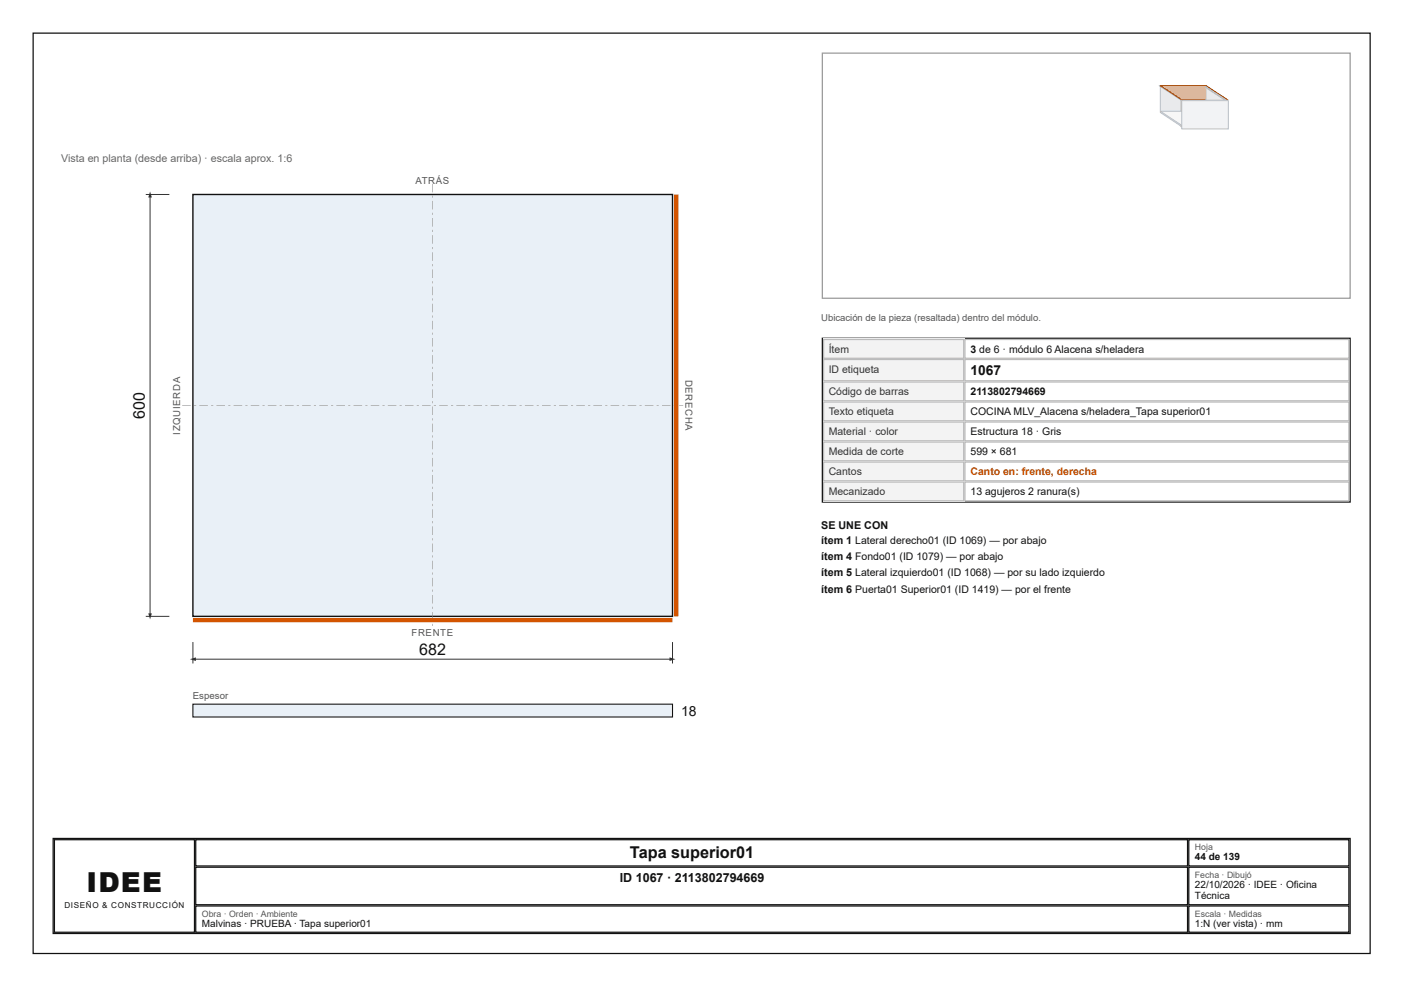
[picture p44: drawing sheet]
<svg xmlns="http://www.w3.org/2000/svg" width="297mm" height="210mm" viewBox="0 0 297 210" stroke-linecap="round" stroke-linejoin="round" font-family="sans-serif">
<defs><g id="words">
<text font-size="5.8" fill="#111" x="18.3" y="188.6">IDEE</text>
<g font-size="3.4" fill="#111">
<text x="30.6" y="88.6" transform="rotate(-90 30.6 88.6)">600</text>
<text x="88.7" y="138.6">682</text>
<text x="133.3" y="181.5">Tapa superior01</text>
</g>
<g font-size="2.9" fill="#111">
<text x="205.3" y="79.4">1067</text>
<text x="144.1" y="151.5">18</text>
</g>
<text font-size="2.6" fill="#111" x="131.1" y="186.5">ID 1067 · 2113802794669</text>
<text font-size="2.3" fill="#666" x="12.9" y="34.4">Vista en planta (desde arriba) · escala aprox. 1:6</text>
<g font-size="2.3" fill="#111">
<text x="173.7" y="111.9">SE UNE CON</text>
<text x="173.7" y="115.1">ítem 1 Lateral derecho01 (ID 1069) — por abajo</text>
<text x="173.7" y="118.5">ítem 4 Fondo01 (ID 1079) — por abajo</text>
<text x="173.7" y="122">ítem 5 Lateral izquierdo01 (ID 1068) — por su lado izquierdo</text>
<text x="173.7" y="125.4">ítem 6 Puerta01 Superior01 (ID 1419) — por el frente</text>
</g>
<g font-size="2.2" fill="#333">
<text x="175.3" y="74.6">Ítem</text>
<text x="175.3" y="78.8">ID etiqueta</text>
<text x="175.3" y="83.6">Código de barras</text>
<text x="175.3" y="87.8">Texto etiqueta</text>
<text x="175.3" y="92.1">Material · color</text>
<text x="175.3" y="96.3">Medida de corte</text>
<text x="175.3" y="100.5">Cantos</text>
<text x="175.3" y="104.8">Mecanizado</text>
</g>
<g font-size="2.2" fill="#111">
<text x="205.3" y="74.6">3 de 6 · módulo 6 Alacena s/heladera</text>
<text x="205.3" y="83.6">2113802794669</text>
<text x="205.3" y="87.8">COCINA MLV_Alacena s/heladera_Tapa superior01</text>
<text x="205.3" y="92.1">Estructura 18 · Gris</text>
<text x="205.3" y="96.3">599 × 681</text>
<text x="205.3" y="104.8">13 agujeros 2 ranura(s)</text>
</g>
<text font-size="2.2" fill="#d35400" x="205.3" y="100.5">Canto en: frente, derecha</text>
<g font-size="2.1" fill="#111">
<text x="252.8" y="182">44 de 139</text>
<text x="252.8" y="187.9">22/10/2026 · IDEE · Oficina</text>
<text x="252.8" y="190.2">Técnica</text>
<text x="42.7" y="196.1">Malvinas · PRUEBA · Tapa superior01</text>
<text x="252.8" y="196.1">1:N (ver vista) · mm</text>
</g>
<g font-size="2" fill="#555">
<text x="87.9" y="38.9">ATRÁS</text>
<text x="173.7" y="68">Ubicación de la pieza (resaltada) dentro del módulo.</text>
<text x="145" y="80.3" transform="rotate(90 145 80.3)">DERECHA</text>
<text x="38.1" y="91.9" transform="rotate(-90 38.1 91.9)">IZQUIERDA</text>
<text x="87.1" y="134.5">FRENTE</text>
<text x="40.8" y="147.9">Espesor</text>
</g>
<g font-size="1.9" fill="#555">
<text x="252.8" y="179.9">Hoja</text>
<text x="252.8" y="185.7">Fecha · Dibujó</text>
<text x="42.7" y="193.9">Obra · Orden · Ambiente</text>
<text x="252.8" y="193.9">Escala · Medidas</text>
</g>
<text font-size="1.7" fill="#111" x="13.6" y="192.1">DISEÑO &amp; CONSTRUCCIÓN</text>
</g></defs>
<path d="M7 7h282.9v194.7h-282.9z" fill="none" stroke="#111" stroke-width=".26"/>
<path d="M40.8 41.2h101.5v89.2h-101.5z" fill="#e9f0f7"/>
<path d="M40.8 41.2h101.5v89.2h-101.5z" fill="none" stroke="#111" stroke-width=".29"/>
<g fill="#888">
<path d="M91.5 38.9h.1v1.8h-.1zM91.5 41.4h.1v.4h-.1zM91.5 42.5h.1v1.8h-.1zM91.5 45h.1v.5h-.1zM91.5 46.1h.1v1.8h-.1zM91.5 48.6h.1v.5h-.1zM91.5 49.8h.1v1.8h-.1zM91.5 52.3h.1v.4h-.1zM91.5 53.4h.1v1.8h-.1zM91.5 55.9h.1v.4h-.1zM91.5 57h.1v1.8h-.1zM91.5 59.5h.1v.5h-.1zM91.5 60.6h.1v1.8h-.1zM91.5 63.1h.1v.5h-.1zM91.5 64.3h.1v1.8h-.1zM91.5 66.8h.1v.4h-.1zM91.5 67.9h.1v1.8h-.1zM91.5 70.4h.1v.4h-.1zM91.5 71.5h.1v1.8h-.1zM91.5 74h.1v.5h-.1zM91.5 75.1h.1v1.8h-.1zM91.5 77.6h.1v.5h-.1zM91.5 78.8h.1v1.8h-.1zM91.5 81.2h.1v.5h-.1zM91.5 82.4h.1v1.8h-.1zM91.5 84.9h.1v.4h-.1zM91.5 86h.1v1.8h-.1zM91.5 88.5h.1v.5h-.1zM91.5 89.6h.1v1.8h-.1zM91.5 92.1h.1v.5h-.1zM91.5 93.3h.1v1.8h-.1zM91.5 95.7h.1v.5h-.1zM91.5 96.9h.1v1.8h-.1zM91.5 99.4h.1v.4h-.1zM91.5 100.5h.1v1.8h-.1zM91.5 103h.1v.5h-.1zM91.5 104.1h.1v1.8h-.1zM91.5 106.6h.1v.5h-.1zM91.5 107.8h.1v1.8h-.1zM91.5 110.2h.1v.5h-.1zM91.5 111.4h.1v1.8h-.1zM91.5 113.9h.1v.4h-.1zM91.5 115h.1v1.8h-.1zM91.5 117.5h.1v.5h-.1zM91.5 118.6h.1v1.8h-.1zM91.5 121.1h.1v.5h-.1zM91.5 122.3h.1v1.8h-.1zM91.5 124.7h.1v.5h-.1zM91.5 125.9h.1v1.8h-.1zM91.5 128.4h.1v.4h-.1zM91.5 129.5h.1v1.8h-.1zM91.5 132h.1v.4h-.1z"/>
<path d="M38.5 85.7h1.9v.1h-1.9zM41 85.7h.5v.1h-.5zM42.2 85.7h1.8v.1h-1.8zM44.7 85.7h.4v.1h-.4zM45.8 85.7h1.8v.1h-1.8zM48.3 85.7h.4v.1h-.4zM49.4 85.7h1.8v.1h-1.8zM51.9 85.7h.5v.1h-.5zM53 85.7h1.9v.1h-1.9zM55.5 85.7h.5v.1h-.5zM56.7 85.7h1.8v.1h-1.8zM59.2 85.7h.4v.1h-.4zM60.3 85.7h1.8v.1h-1.8zM62.8 85.7h.4v.1h-.4zM63.9 85.7h1.8v.1h-1.8zM66.4 85.7h.5v.1h-.5zM67.5 85.7h1.9v.1h-1.9zM70 85.7h.5v.1h-.5zM71.2 85.7h1.8v.1h-1.8zM73.7 85.7h.4v.1h-.4zM74.8 85.7h1.8v.1h-1.8zM77.3 85.7h.4v.1h-.4zM78.4 85.7h1.8v.1h-1.8zM80.9 85.7h.5v.1h-.5zM82 85.7h1.9v.1h-1.9zM84.5 85.7h.5v.1h-.5zM85.7 85.7h1.8v.1h-1.8zM88.2 85.7h.4v.1h-.4zM89.3 85.7h1.8v.1h-1.8zM91.8 85.7h.4v.1h-.4zM92.9 85.7h1.8v.1h-1.8zM95.4 85.7h.5v.1h-.5zM96.5 85.7h1.9v.1h-1.9zM99 85.7h.5v.1h-.5zM100.2 85.7h1.8v.1h-1.8zM102.7 85.7h.4v.1h-.4zM103.8 85.7h1.8v.1h-1.8zM106.3 85.7h.4v.1h-.4zM107.4 85.7h1.8v.1h-1.8zM109.9 85.7h.5v.1h-.5zM111 85.7h1.9v.1h-1.9zM113.5 85.7h.5v.1h-.5zM114.7 85.7h1.8v.1h-1.8zM117.2 85.7h.4v.1h-.4zM118.3 85.7h1.8v.1h-1.8zM120.8 85.7h.4v.1h-.4zM121.9 85.7h1.8v.1h-1.8zM124.4 85.7h.5v.1h-.5zM125.5 85.7h1.9v.1h-1.9zM128 85.7h.5v.1h-.5zM129.2 85.7h1.8v.1h-1.8zM131.7 85.7h.4v.1h-.4zM132.8 85.7h1.8v.1h-1.8zM135.3 85.7h.4v.1h-.4zM136.4 85.7h1.8v.1h-1.8zM138.9 85.7h.5v.1h-.5zM140 85.7h1.8v.1h-1.8zM142.5 85.7h.5v.1h-.5zM143.7 85.7h.8v.1h-.8z"/>
</g>
<path d="M143.1 41.2v89.2M40.8 131.2h101.5" fill="none" stroke="#d35400" stroke-width=".91" stroke-linecap="butt"/>
<path d="M40.8 135.8v4.6M40.8 139.5h101.5M142.3 135.8v4.6" fill="none" stroke="#333" stroke-width=".21"/>
<g fill="#333">
<path d="M40.2 139.5l1.2-.4v.8z"/>
<path d="M141.6 139.1l1.3 .4-1.3 .4z"/>
</g>
<path d="M30.8 41.2h5M31.7 41.2v89.2M30.8 130.4h5" fill="none" stroke="#333" stroke-width=".21"/>
<g fill="#333">
<path d="M31.7 40.5l.4 1.3h-.7z"/>
<path d="M31.4 129.8h.7l-.4 1.2z"/>
</g>
<path d="M40.8 149h101.5v2.7h-101.5z" fill="#e9f0f7"/>
<path d="M40.8 149h101.5v2.7h-101.5z" fill="none" stroke="#111" stroke-width=".23"/>
<path d="M174 11.2h111.6v51.9h-111.6z" fill="none" stroke="#999" stroke-width=".26"/>
<path d="M255 18.5v5.2" fill="none" stroke="#e9ebee" stroke-width=".21"/>
<path d="M245.6 18.5h9.4zM255 18.5v5.2z" fill="none" stroke="#b8bec7" stroke-width=".21"/>
<path d="M245.6 18.5h9.4" fill="none" stroke="#f7f8f9" stroke-width=".21"/>
<path d="M245.6 18.5h9.4v5.2h-9.4z" fill="#f2f3f5"/>
<path d="M245.6 18.5h9.4v5.2h-9.4z" fill="none" stroke="#b8bec7" stroke-width=".21"/>
<path d="M245.5 18.1l4.6 3.1v5.6l-4.6-3z" fill="#e9ebee"/>
<path d="M245.5 18.1l4.6 3.1v5.6l-4.6-3z" fill="none" stroke="#b8bec7" stroke-width=".21"/>
<path d="M245.2 18.1h.3l4.6 3.1h-.3z" fill="#f7f8f9"/>
<path d="M245.2 18.1h.3l4.6 3.1h-.3zM249.8 21.2h.3v5.6h-.3z" fill="none" stroke="#b8bec7" stroke-width=".21"/>
<path d="M250 21.2v5.6" fill="none" stroke="#f2f3f5" stroke-width=".25"/>
<path d="M254.9 23.5l4.6 3.1v.2l-4.6-3z" fill="#e9ebee"/>
<path d="M254.9 23.5l4.6 3.1v.2l-4.6-3z" fill="none" stroke="#b8bec7" stroke-width=".21"/>
<path d="M245.5 23.5h9.4l4.6 3.1h-9.4z" fill="#f7f8f9"/>
<path d="M245.5 23.5h9.4l4.6 3.1h-9.4zM250.1 26.6h9.4v.2h-9.4z" fill="none" stroke="#b8bec7" stroke-width=".21"/>
<path d="M250.1 26.7h9.4" fill="none" stroke="#f2f3f5" stroke-width=".26"/>
<path d="M255.1 18.1l4.6 3.1v.2l-4.6-3z" fill="#e59866"/>
<path d="M255.1 18.1l4.6 3.1v.2l-4.6-3z" fill="none" stroke="#a04000" stroke-width=".21"/>
<path d="M245.5 18.1h9.6l4.6 3.1h-9.6z" fill="#f8c471"/>
<path d="M245.5 18.1h9.6l4.6 3.1h-9.6zM250.1 21.2h9.6v.2h-9.6z" fill="none" stroke="#a04000" stroke-width=".21"/>
<path d="M250.1 21.3h9.6" fill="none" stroke="#f5b041" stroke-width=".26"/>
<path d="M255.1 18.4l4.6 3v5.4l-4.6-3z" fill="#e9ebee"/>
<path d="M255.1 18.4l4.6 3v5.4l-4.6-3z" fill="none" stroke="#b8bec7" stroke-width=".21"/>
<path d="M254.9 18.4h.2l4.6 3h-.2z" fill="#f7f8f9"/>
<path d="M254.9 18.4h.2l4.6 3h-.2zM249.8 21.2l10 .1zM259.5 21.4h.2v5.4h-.2zM259.7 21.2l.1 .1v6l-.1-.1z" fill="none" stroke="#b8bec7" stroke-width=".21"/>
<path d="M259.6 21.4v5.4" fill="none" stroke="#f2f3f5" stroke-width=".25"/>
<path d="M259.8 21.2v6.1" fill="none" stroke="#e9ebee" stroke-width=".21"/>
<path d="M249.8 21.2h10" fill="none" stroke="#f7f8f9" stroke-width=".21"/>
<path d="M250 21.3h9.8v6h-9.8z" fill="#f2f3f5"/>
<path d="M250 21.3h9.8v6h-9.8z" fill="none" stroke="#b8bec7" stroke-width=".21"/>
<path d="M174 71.6h111.6v34.6h-111.6z" fill="none" stroke="#111" stroke-width=".26"/>
<path d="M174.1 71.7h29.9v4.2h-29.9z" fill="#f3f3f3"/>
<path d="M174.2 71.8h29.7v4h-29.7zM204.1 71.8h81.3v4h-81.3z" fill="none" stroke="#bbb" stroke-width=".26"/>
<path d="M174.1 75.9h29.9v4.8h-29.9z" fill="#f3f3f3"/>
<path d="M174.2 76.1h29.7v4.5h-29.7zM204.1 76.1h81.3v4.5h-81.3z" fill="none" stroke="#bbb" stroke-width=".26"/>
<path d="M174.1 80.7h29.9v4.2h-29.9z" fill="#f3f3f3"/>
<path d="M174.2 80.8h29.7v4h-29.7zM204.1 80.8h81.3v4h-81.3z" fill="none" stroke="#bbb" stroke-width=".26"/>
<path d="M174.1 84.9h29.9v4.3h-29.9z" fill="#f3f3f3"/>
<path d="M174.2 85.1h29.7v3.9h-29.7zM204.1 85.1h81.3v3.9h-81.3z" fill="none" stroke="#bbb" stroke-width=".26"/>
<path d="M174.1 89.2h29.9v4.2h-29.9z" fill="#f3f3f3"/>
<path d="M174.2 89.3h29.7v4h-29.7zM204.1 89.3h81.3v4h-81.3z" fill="none" stroke="#bbb" stroke-width=".26"/>
<path d="M174.1 93.4h29.9v4.2h-29.9z" fill="#f3f3f3"/>
<path d="M174.2 93.5h29.7v4h-29.7zM204.1 93.5h81.3v4h-81.3z" fill="none" stroke="#bbb" stroke-width=".26"/>
<path d="M174.1 97.6h29.9v4.3h-29.9z" fill="#f3f3f3"/>
<path d="M174.2 97.8h29.7v3.9h-29.7zM204.1 97.8h81.3v3.9h-81.3z" fill="none" stroke="#bbb" stroke-width=".26"/>
<path d="M174.1 101.9h29.9v4.2h-29.9z" fill="#f3f3f3"/>
<path d="M174.2 102h29.7v4h-29.7zM204.1 102h81.3v4h-81.3z" fill="none" stroke="#bbb" stroke-width=".26"/>
<path d="M11.2 177.4h274.4v20.1h-274.4zM11.5 177.7h29.6v19.5h-29.6zM41.4 177.7h209.8v5.5h-209.8zM251.5 177.7h33.9v5.5h-33.9zM41.4 183.5h209.8v7.9h-209.8zM41.4 191.7h209.8v5.5h-209.8zM251.5 183.5h33.9v7.9h-33.9zM251.5 191.7h33.9v5.5h-33.9z" fill="none" stroke="#111" stroke-width=".26"/>
<use href="#words"/>
</svg>
